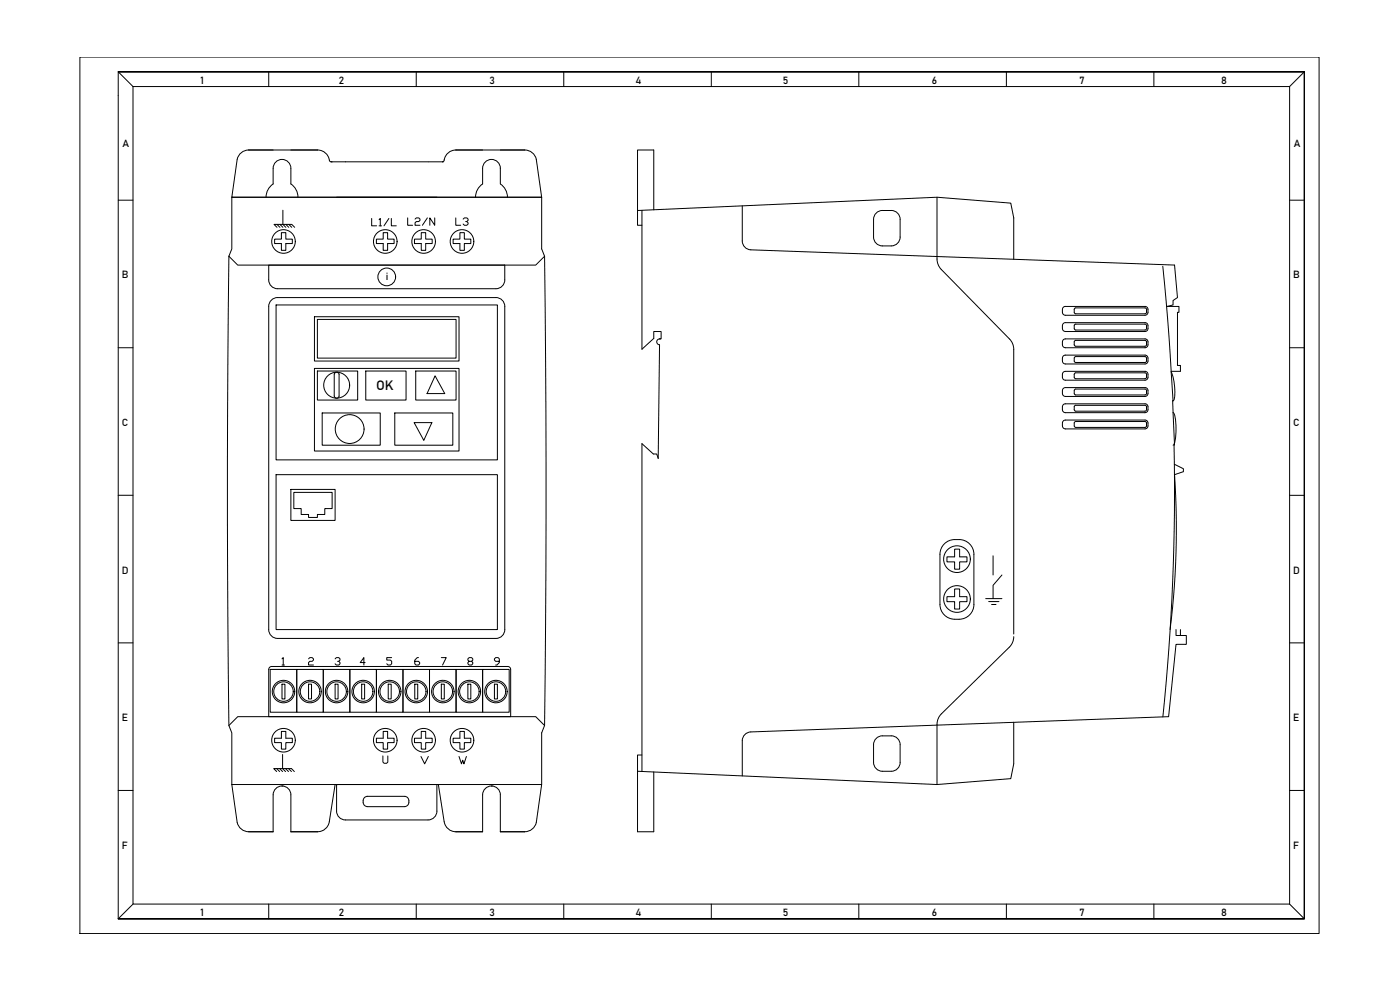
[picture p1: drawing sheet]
<svg xmlns="http://www.w3.org/2000/svg" width="420mm" height="297mm" viewBox="0 0 420 297" stroke-linecap="round" stroke-linejoin="round" font-family="sans-serif">
<defs><g id="words">
<g font-size="5.3">
<text x="135.5" y="68.8">L33</text>
<text x="125.2" y="230.4">V</text>
<text x="136.5" y="230.4">W</text>
</g>
<text font-size="4.1" x="112.9" y="117.2">OK</text>
<g font-size="3.1">
<text x="60.1" y="25.1">1</text>
<text x="101.7" y="25.1">2</text>
<text x="146.9" y="25.1">3</text>
<text x="190.7" y="25.1">4</text>
<text x="234.9" y="25.1">5</text>
<text x="279.7" y="25.1">6</text>
<text x="324" y="25.1">7</text>
<text x="366.5" y="25.1">8</text>
<text x="36.8" y="44.1">A</text>
<text x="388.3" y="44.1">A</text>
<text x="36.5" y="83.5">B</text>
<text x="115.8" y="84">i</text>
<text x="388.1" y="83.5">B</text>
<text x="36.6" y="127.8">C</text>
<text x="388.1" y="127.8">C</text>
<text x="36.5" y="172.1">D</text>
<text x="388.1" y="172.1">D</text>
<text x="36.5" y="216.4">E</text>
<text x="388.1" y="216.4">E</text>
<text x="36.5" y="254.9">F</text>
<text x="388.1" y="254.9">F</text>
<text x="60.1" y="274.8">1</text>
<text x="101.7" y="274.8">2</text>
<text x="146.9" y="274.8">3</text>
<text x="190.7" y="274.8">4</text>
<text x="234.9" y="274.8">5</text>
<text x="279.7" y="274.8">6</text>
<text x="324" y="274.8">7</text>
<text x="366.5" y="274.8">8</text>
</g>
</g></defs>
<!-- layer: 0 -->
<g fill="none" stroke="#000" stroke-width=".3">
<path d="M24 17.1h371.9v263h-371.9zM35.5 21.5h356v254.2h-356h356v-254.2zM35.5 21.5h356v254.2h-356zM35.5 21.5l4.4 4.5M39.9 26v245.3h347.1M39.9 26h347.1v245.3M80.6 21.5v4.5M124.9 21.5v4.5M169.2 21.5v4.5M213.5 21.5v4.5M257.7 21.5v4.5M302 21.5v4.5"/>
<path d="M346.3 21.5v4.5M391.5 21.5l-4.5 4.5M87.3 50.5v4.7l1.4 1.4 .5 1.2 .2 1.4M87.3 50.5a2.66 2.66 0 0 0-2.7-2.7 2.66 2.66 0 0 0-2.6 2.7v4.7l-1.4 1.4-.6 1.2-.2 1.4M95.3 45h-20.7a3.6 3.6 0 0 0-3.4 2.8l-1.6 11.4h93M95.3 45a3.9 3.9 0 0 1 3.7 3.4l.4 .1M99.3 48.6h29.2M99.4 48.6h.1M128.6 48.6h4.2M132.8 48.6h.1M133.3 48l-.1 .4-.4 .1M133.3 48a3.5 3.5 0 0 1 3.5-3h20.7a3.5 3.5 0 0 1 3.5 2.8l1.6 11.4"/>
<path d="M144.8 55.2v-4.7a2.66 2.66 0 0 1 2.7-2.7 2.66 2.66 0 0 1 2.7 2.7v4.7l1.4 1.4 .5 1.2 .2 1.4M144.8 55.2l-1.4 1.4-.5 1.2-.2 1.4M162.6 59.2h-93v15.5l-.9 2.2M162.6 59.2v15.5l.8 2.2M281.2 59.2v18.5l.6 2.2 21.2 21.8 .7 .9 .5 1.6v86M35.5 60.1h4.4M68.7 76.9l2.6 2.6h89.5l2.6-2.6M68.7 76.9l-.5 62.6 .2 46.9 .3 31.3 .9 2.2v15.5M80.6 79.5h70.9v4.5a2.66 2.66 0 0 1-2.7 2.6h-65.5a2.66 2.66 0 0 1-2.7-2.6zM82.4 71.8h2.1v-2h1.3v2h1.9v1.3h-1.9v2h-1.3v-2h-2.1zM83.1 68.2l-.9-.9h5.4l.8 .9M83.1 67.3l.9 .9"/>
<path d="M84 67.3l.9 .9M84.9 63.1v4.2l.9 .9M85.8 67.3l.9 .9M86.7 67.3l.9 .9M111.5 65.5v2.3h1.5M113 71.8h2v-2h1.3v2h2v1.3h-2v2h-1.3v-2h-2zM113.8 65.9l.3-.4v2.3M113.8 67.8h.7M116.7 65.5l-1.5 2.3M117.5 65.5v2.3h1.4M122.4 65.4v2.2h1.4M124.4 71.8h2v-2h1.4v2h1.9v1.3h-1.9v2h-1.4v-2h-2z"/>
<path d="M124.6 65.7l.3-.3h.8l.3 .3v.4l-.3 .4h-.8l-.3 .4v.7h1.4M128.3 65.4l-1.5 2.2M130.5 65.4v2.2l-1.5-2.2v2.2M136 71.8h2v-2h1.4v2h1.9v1.3h-1.9v2h-1.4v-2h-2zM163.4 76.9l.4 46.9v46.9l-.4 47-.8 2.2v15.5M191.3 63.2l89.9-4 22.1 1.7 .9 4.5v12.4M191.3 63.2v4.4h1.4M192.7 63.1v41.7l3.5-3.3v-2h2.2v2.2h-.4M196.2 62.9v-17.9h-4.9v18.2M222.8 61.8v10.5a2.66 2.66 0 0 0 2.5 2.7l127.2 4.5 .9 9.8-1.3 .9v1.3l-1.8 .4M270.1 65.8v5.3M270.1 65.8a2.66 2.66 0 0 0-2.6-2.7 5.2 5.2 0 0 0-4.3 .6 2.66 2.66 0 0 0-1 2.1v5.3a2.66 2.66 0 0 0 2.6 2.7 5.2 5.2 0 0 0 4.3-.6 2.66 2.66 0 0 0 1-2.1"/>
<path d="M349 79.9l1.4 15.7 1.1 15.8M387 60.1h4.5M81.2 90.3a2.6 2.6 0 0 1 2.1-1h65.5a2.66 2.66 0 0 1 2.7 2.6v97a2.66 2.66 0 0 1-2.7 2.7h-65.5a2.66 2.66 0 0 1-2.7-2.7v-97zM82.9 91.5h66.4v46.5h-66.4zM94.4 95h43.4v13.3h-43.4zM95.2 95.8h41.7v11.6h-41.7zM319.7 91.9h23.9a.88 .88 0 0 1 .9 .9v.9a.88 .88 0 0 1-.9 .9h-23.9M319.7 96.8h23.9a.88 .88 0 0 1 .9 .9v.9a.88 .88 0 0 1-.9 .9h-23.9M319.7 91.9a.88 .88 0 0 0-.8 .9l-.1 .9a.9 .9 0 0 0 .9 .9M319.7 96.8a.88 .88 0 0 0-.8 .9l-.1 .9a.9 .9 0 0 0 .9 .9M322.5 92.6l.3-.2h20.8l.4 .2 .1 1.1-.5 .5-20.8-.1-.4-.4zM322.5 97.5l.3-.3h20.8l.4 .3 .1 1.1-.5 .4h-20.8l-.4-.4z"/>
<path d="M350.1 91.9h3.7v1.8h-.4v16h.9v1.7h-2.8M35.5 104.3h4.4M94.4 110.5h43.4v24.8h-43.4zM95.2 111.3h12.1v8.7h-12.1zM100.6 111.8l.7-.1 .5 .6v6.6a.74 .74 0 0 1-.8 .6 .74 .74 0 0 1-.7-.6v-6.6zM109.8 111.3h12.1v8.7h-12.1zM124.8 111.3h12.1v8.7h-12.1zM130.6 112.8l2.9 5.3h-5.3zM198 101.7h.1M198 101.7a.88 .88 0 0 0-.9 .8 .88 .88 0 0 0 .8 .9l-.4 34.1-.4-1.3h-1l-3.4-3.1v98.4M319.7 101.7h23.9a.88 .88 0 0 1 .9 .9v.8a.88 .88 0 0 1-.9 .9h-23.9M319.7 106.5h23.9a.88 .88 0 0 1 .9 .9v.9a.88 .88 0 0 1-.9 .9h-23.9"/>
<path d="M319.7 111.4h23.9a.88 .88 0 0 1 .9 .9v.9a.88 .88 0 0 1-.9 .9h-23.9M319.7 116.3h23.9a.88 .88 0 0 1 .9 .9v.9a.88 .88 0 0 1-.9 .8l-23.9 .1M319.7 101.7a.88 .88 0 0 0-.8 .9l-.1 .8a.9 .9 0 0 0 .9 .9M319.7 106.5a.88 .88 0 0 0-.8 .9l-.1 .9a.9 .9 0 0 0 .9 .9M319.7 111.4a.88 .88 0 0 0-.8 .9l-.1 .9a.9 .9 0 0 0 .9 .9M319.7 116.3a.88 .88 0 0 0-.8 .9l-.1 .9a.9 .9 0 0 0 .9 .8M322.5 102.3l.3-.2h20.8l.4 .2 .1 1.1-.5 .5h-20.8l-.4-.5zM322.5 107.2l.3-.2h20.8l.4 .2 .1 1.1-.5 .5h-20.8l-.4-.5zM322.8 113.6h20.8M322.8 118.5h20.8M322.8 113.6l-.4-.4 .1-1.1 .3-.2h20.8l.5 .4-.1 1.1-.4 .2M322.8 118.5l-.4-.4 .1-1.2 .3-.2h20.8l.5 .5-.1 1.1-.4 .2"/>
<path d="M351.5 111.4l.6 8.9M351.5 111.7a15 15 0 0 1 .8 8.4l-.4 .1 .2 3.6M387 104.3h4.5M96.7 123.9h17.4v9.7h-17.4zM118.5 123.9h17.4v9.7h-17.4zM124.3 126.8h5.3l-2.4 5.3zM319.7 121.2h23.9a.88 .88 0 0 1 .9 .8v.9a.88 .88 0 0 1-.9 .9h-23.9M319.7 126h23.9a.88 .88 0 0 1 .9 .9v.9a.88 .88 0 0 1-.9 .9h-23.9M319.7 121.2a.88 .88 0 0 0-.8 .8l-.1 .9a.9 .9 0 0 0 .9 .9M319.7 126a.88 .88 0 0 0-.8 .9l-.1 .9a.9 .9 0 0 0 .9 .9M322.5 121.8l.3-.2h20.8l.4 .2 .1 1.1-.5 .5h-20.8l-.4-.5zM322.5 126.7l.3-.2h20.8l.4 .2 .1 1.1-.5 .4h-20.8l-.4-.4z"/>
<path d="M352.1 123.8l.4 9.8M352.1 123.8a9.6 9.6 0 0 1 .8 6l-.3 2.7-.5 1.1M352.3 133.6a658.2 658.2 0 0 1-3.3 81.5M352.5 139.3l2.7 1.3v.9l-2.7 .9a243.7 243.7 0 0 1-1.3 46.5M35.5 148.6h4.4M82.9 142.4h66.4v46.5h-66.4zM87.3 146.8h13.3v9.3h-13.3zM88.2 147.7h11.5v4.9h-2.2v1.8h-2.2v.9h-2.7v-.9h-2.2v-1.8h-2.2zM387 148.6h4.5M284.2 179h2.3v-2.3h1.5v2.3h2.2v1.5h-2.2v2.2h-1.5v-2.2h-2.3zM284.2 167.1h2.3v-2.3h1.5v2.3h2.2v1.5h-2.2v2.2h-1.5v-2.2h-2.3zM295.8 179.6h4.9"/>
<path d="M298 166.8v5.7M300.7 172.5l-2.7 3.1v4M35.5 192.9h4.4M84.6 197.7l.4-.4v2.2M84.6 199.5h.8M92.6 197.7l.4-.4h.7l.4 .4v.4l-.4 .3h-.7l-.4 .4v.7h1.5M100.6 197.7l.3-.4h.8l.3 .4v.4l-.3 .3h-.4M101.7 198.4l.3 .4v.4l-.3 .3h-.8l-.3-.3M109.6 198.8h-1.5l1.1-1.5v2.2M117.5 197.3h-1.4v.8h1.1l.3 .3v.8l-.3 .3h-.8l-.3-.3M125.6 197.3h-.4l-.7 .8v1.1l.3 .3h.8l.3-.3v-.4l-.3-.4h-1.1M132.4 197.3h1.5l-1.1 2.2"/>
<path d="M140.8 198.4l-.4-.3v-.4l.4-.4h.7l.4 .4v.4l-.4 .3h-.7l-.4 .4v.4l.4 .3h.7l.4-.3v-.4l-.4-.4M149.9 198.4h-1.1l-.4-.3v-.4l.4-.4h.7l.4 .4v1.1l-.8 .7h-.3M286.5 185.8h1.4M286.5 185.8a4.4 4.4 0 0 1-4.4-4.4v-15.1a4.7 4.7 0 0 1 5.8-4.4 4.4 4.4 0 0 1 4.4 4.4v15.1a4.4 4.4 0 0 1-4.4 4.4M296.7 180.5h3.1M297.6 181.4h1.3M304.2 191l-.3 1.7-1 1.5-20.4 20M352.9 188.9v1.8h3.1v2.6h-3.1l-2.2 21.7-125.4 4.6a2.66 2.66 0 0 0-2.5 2.7v10.5M354.3 188.9v1.8M387 192.9h4.5M68.7 217.7l2.6-2.7h89.5l2.6 2.7M80.9 200.2l.6-.2h70.9a.88 .88 0 0 1 .9 .9v14.1h-72.7l.1-14.1z"/>
<path d="M81.1 200.9h8v12.8h-8zM84.5 219.5h1.3v2h1.9v1.3h-1.9v2h-1.3v-2h-2.1v-1.3h2.1zM84.6 205.3h.9v4.4h-.9zM89.1 200.9h7.9v12.8h-7.9zM92.6 205.3h.9v4.4h-.9zM97 200.9h8v12.8h-8zM100.6 205.3h.9v4.4h-.9zM105 200.9h8v12.8h-8zM108.5 205.3h.9v4.4h-.9zM113 200.9h7.9v12.8h-7.9zM115 219.5h1.3v2h2v1.3h-2v2h-1.3v-2h-2v-1.3h2zM116.5 205.3h.9v4.4h-.9z"/>
<path d="M120.9 200.9h8v12.8h-8zM124.5 205.3h.9v4.4h-.9zM126.4 219.5h1.4v2h1.9v1.3h-1.9v2h-1.4v-2h-2v-1.3h2zM128.9 200.9h8v12.8h-8zM132.4 205.3h.9v4.4h-.9zM136.9 200.9h7.9v12.8h-7.9zM138 219.5h1.4v2h1.9v1.3h-1.9v2h-1.4v-2h-2v-1.3h2zM140.4 205.3h.9v4.4h-.9zM144.8 200.9h8v12.8h-8zM148.4 205.3h.9v4.4h-.9zM282.5 214.2l-.9 1.4-.4 1.7v18.1M304.2 216.7v12.5l-.9 4.4-22.1 1.8-89.9-4"/>
<path d="M35.5 237.2h4.4M69.6 235.4l1.6 11.4a3.5 3.5 0 0 0 3.4 2.8h7.4v-11.1a2.66 2.66 0 0 1 2.6-2.7M69.6 235.4h93M83 231.5l-.8-.9h5.3l.8 .9M83 230.6l.9 .9M83.9 230.6l.9 .9M84.6 235.8h.1M84.6 235.8a2.66 2.66 0 0 1 2.7 2.7M84.8 226.4v4.2l.9 .9M85.7 230.6l.9 .9M86.6 230.6l.9 .9M87.3 238.5v11.1h8"/>
<path d="M100.6 235.4l-1.8 11.2a3.5 3.5 0 0 1-3.5 3M101 235.4h30.1v8a2.66 2.66 0 0 1-2.6 2.6h-24.8a2.66 2.66 0 0 1-2.7-2.6zM110.3 238.9h11.1M110.3 238.9a1.57 1.57 0 0 0-1.3 1.6 1.57 1.57 0 0 0 1.3 1.5h11.1a1.57 1.57 0 0 0 1.3-1.5 1.57 1.57 0 0 0-1.3-1.6M114.9 226.8v1.8l.4 .4h.7l.4-.4v-1.8M131.6 235.4l1.7 11.2a3.5 3.5 0 0 0 3.5 3h8v-11.1a2.66 2.66 0 0 1 2.7-2.7M147.5 235.8h.1M162.6 235.4l-1.6 11.4a3.5 3.5 0 0 1-3.5 2.8h-7.3v-11.1a2.64 2.64 0 0 0-2.7-2.7M192.7 226.5h-1.4v23.1h4.9v-18M270.1 223.4v5.4M270.1 223.4a2.65 2.65 0 0 0-2.6-2.6 5.2 5.2 0 0 0-4.3 .6 2.66 2.66 0 0 0-1 2v5.3a2.66 2.66 0 0 0 2.6 2.7 5.2 5.2 0 0 0 4.3-.6 2.66 2.66 0 0 0 1-2.1M387 237.2h4.5"/>
<path d="M39.9 271.3l-4.4 4.4M80.6 271.3v4.4M124.9 271.3v4.4M169.2 271.3v4.4M213.5 271.3v4.4M257.7 271.3v4.4M302 271.3v4.4M346.3 271.3v4.4M387 271.3l4.5 4.4"/>
<circle cx="85.1" cy="72.5" r="3.5"/>
<circle cx="115.6" cy="72.5" r="3.5"/>
<circle cx="127.1" cy="72.5" r="3.5"/>
<circle cx="138.7" cy="72.5" r="3.5"/>
<circle cx="116.1" cy="83.1" r="2.66"/>
<circle cx="101" cy="115.6" r="3.9"/>
<circle cx="104.9" cy="128.7" r="4.3"/>
<circle cx="287.2" cy="179.7" r="4"/>
<circle cx="287.2" cy="167.8" r="4"/>
<circle cx="85.1" cy="207.5" r="3.4"/>
<circle cx="85.1" cy="207.5" r="2.93"/>
<circle cx="93.1" cy="207.5" r="3.4"/>
<circle cx="93.1" cy="207.5" r="2.93"/>
<circle cx="101" cy="207.5" r="3.4"/>
<circle cx="101" cy="207.5" r="2.93"/>
<circle cx="109" cy="207.5" r="3.4"/>
<circle cx="109" cy="207.5" r="2.93"/>
<circle cx="117" cy="207.5" r="3.4"/>
<circle cx="117" cy="207.5" r="2.93"/>
<circle cx="124.9" cy="207.5" r="3.4"/>
<circle cx="124.9" cy="207.5" r="2.93"/>
<circle cx="132.9" cy="207.5" r="3.4"/>
<circle cx="132.9" cy="207.5" r="2.93"/>
<circle cx="140.9" cy="207.5" r="3.4"/>
<circle cx="140.9" cy="207.5" r="2.93"/>
<circle cx="148.8" cy="207.5" r="3.4"/>
<circle cx="148.8" cy="207.5" r="2.93"/>
<circle cx="85.1" cy="222.1" r="3.5"/>
<circle cx="115.6" cy="222.1" r="3.5"/>
<circle cx="127.1" cy="222.1" r="3.5"/>
<circle cx="138.7" cy="222.1" r="3.5"/>
</g>
<use href="#words"/>
</svg>
